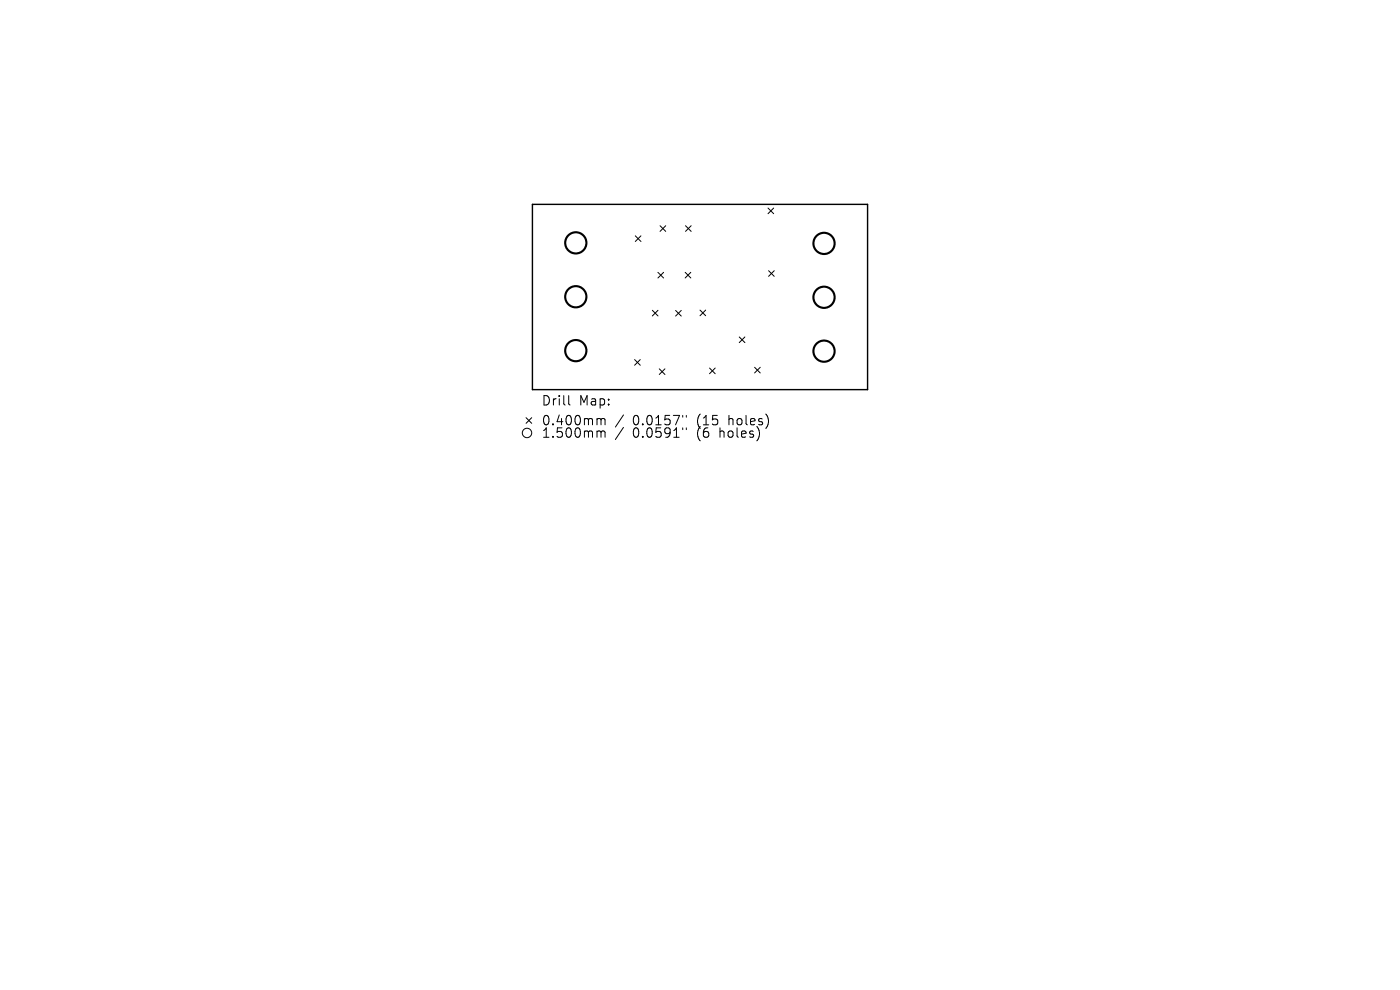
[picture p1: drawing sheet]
<svg xmlns="http://www.w3.org/2000/svg" width="297mm" height="210mm" viewBox="0 0 297 210" stroke-linecap="round" stroke-linejoin="round" font-family="sans-serif">
<defs><g id="words">
<g font-size="2.8">
<text x="114.8" y="86.3">Drill</text>
<text x="122.8" y="86.3">Map:</text>
<text x="114.8" y="90.5">0.400mm</text>
<text x="114.8" y="93.1">1.500mm</text>
<text x="134.2" y="90.5">0.0157&quot;</text>
<text x="134.2" y="93.1">0.0591&quot;</text>
<text x="148" y="90.5">(15</text>
<text x="148" y="93.1">(6</text>
<text x="152.9" y="93.1">holes)</text>
<text x="154.8" y="90.5">holes)</text>
</g>
</g></defs>
<path d="M113 43.4h71.1v39.3h-71.1z" fill="none" stroke="#000" stroke-width=".3"/>
<g fill="none" stroke="#000" stroke-width=".21">
<path d="M134.8 50l1.2 1.2M136 50l-1.2 1.2M139.6 57.8l1.2 1.2M140 47.9l1.2 1.2M140.8 57.8l-1.2 1.2M141.2 47.9l-1.2 1.2M145.4 57.8l1.2 1.2M145.4 47.9l1.2 1.2M146.6 57.8l-1.2 1.2M146.6 47.9l-1.2 1.2M162.9 44.1l1.2 1.2M163.1 57.4l1.2 1.2"/>
<path d="M164.1 44.1l-1.2 1.2M164.3 57.4l-1.2 1.2M134.6 76.3l1.2 1.2M135.8 76.3l-1.2 1.2M138.4 65.8l1.2 1.2M139.6 65.8l-1.2 1.2M139.9 78.2l1.2 1.2M141.1 78.2l-1.2 1.2M143.3 65.9l1.2 1.2M144.5 65.9l-1.2 1.2M148.5 65.8l1.2 1.2M149.7 65.8l-1.2 1.2"/>
<path d="M150.5 78.1l1.2 1.2M151.7 78.1l-1.2 1.2M156.8 71.5l1.2 1.2M158 71.5l-1.2 1.2M160.1 77.9l1.2 1.2M161.3 77.9l-1.2 1.2M111.6 88.6l1.2 1.2M112.8 88.6l-1.2 1.2M120.6 83.9v1.7l.3 .3M126.9 88.8l.5 .1 .1 .2M126.9 91.4h.3l.3 .3M127.5 89.1l.3-.3 .5 .1 .1 1.2"/>
<path d="M127.5 89.1v1M127.5 91.7v1.1M127.5 91.7l.3-.3 .5 .1 .1 1.3M132.3 88l-1.7 2.6M132.3 90.7l-1.7 2.5M144.8 88.1v.4M144.8 90.8v.3M145.6 88.1v.4M145.6 90.8v.3"/>
<circle cx="111.8" cy="91.8" r="1"/>
</g>
<g fill="none" stroke="#000" stroke-width=".45">
<circle cx="122.2" cy="51.5" r="2.25"/>
<circle cx="174.8" cy="51.6" r="2.25"/>
<circle cx="122.2" cy="74.4" r="2.25"/>
<circle cx="122.2" cy="62.9" r="2.25"/>
<circle cx="174.8" cy="63.1" r="2.25"/>
<circle cx="174.8" cy="74.5" r="2.25"/>
</g>
<use href="#words"/>
</svg>
